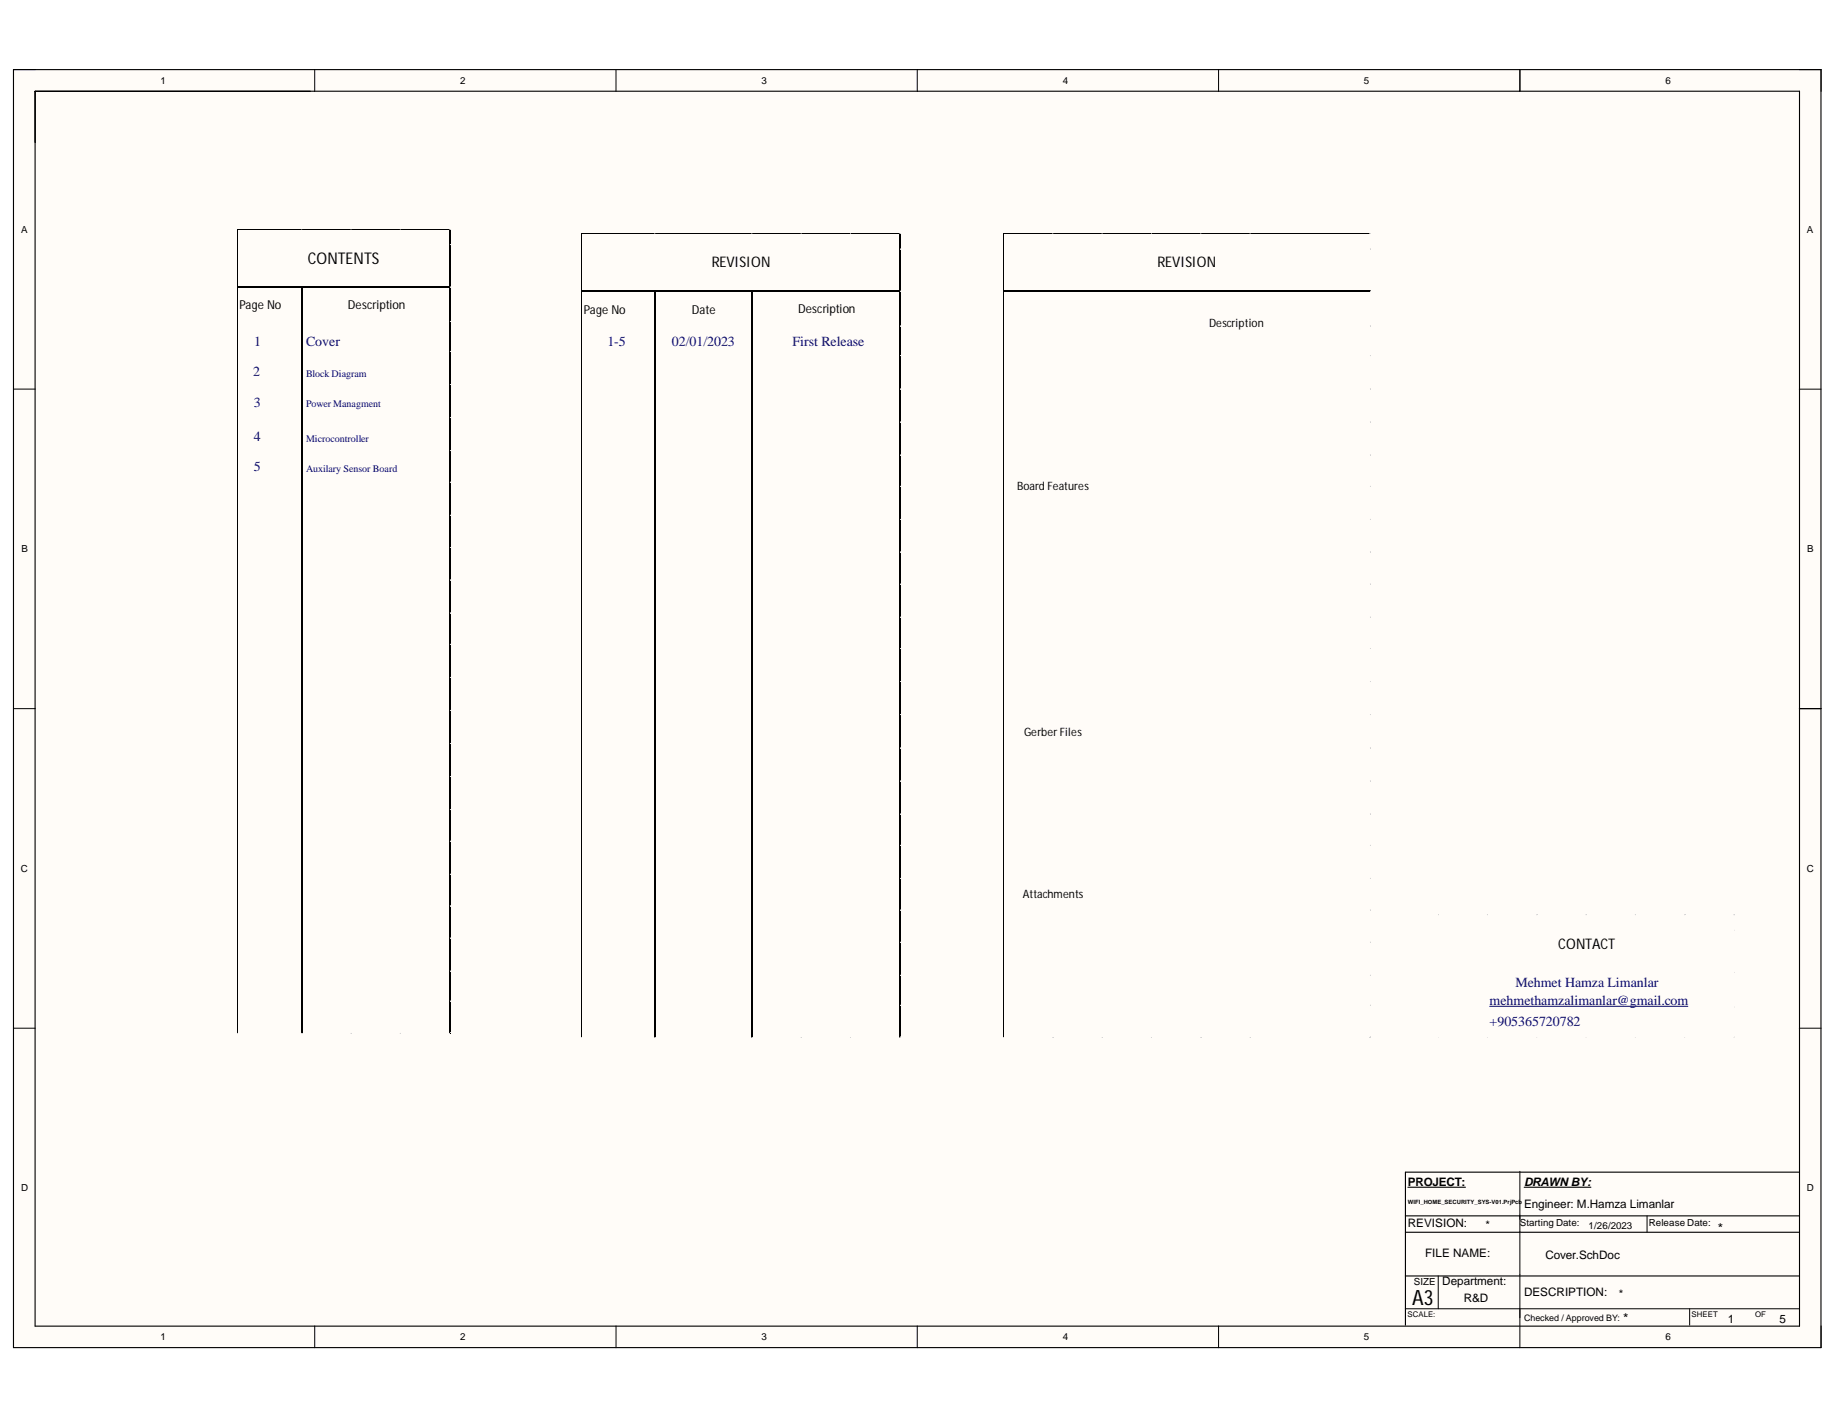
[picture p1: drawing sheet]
<svg xmlns="http://www.w3.org/2000/svg" width="279mm" height="216mm" viewBox="0 0 279 216" stroke-linecap="round" stroke-linejoin="round" font-family="sans-serif">
<defs><g id="words">
<text font-size="3.2" x="214.8" y="198.3">A3</text>
<text font-size="2.5" x="46.8" y="40.1">CONTENTS</text>
<g font-size="2.2">
<text x="108.3" y="40.6">REVISION</text>
<text x="176.1" y="40.6">REVISION</text>
<text x="237" y="144.2">CONTACT</text>
</g>
<g font-size="2.1" fill="#000080">
<text x="38.7" y="52.6">1</text>
<text x="46.5" y="52.6">Cover</text>
<text x="92.4" y="52.6">1-5</text>
<text x="102.2" y="52.6">02/01/2023</text>
<text x="120.5" y="52.6">First Release</text>
<text x="38.5" y="57.2">2</text>
<text x="38.6" y="61.8">3</text>
<text x="38.6" y="67.1">4</text>
<text x="38.6" y="71.6">5</text>
<text x="226.6" y="152.7">mehmethamzalimanlar@gmail.com</text>
<text x="230.5" y="150.1">Mehmet Hamza Limanlar</text>
<text x="226.6" y="156">+905365720782</text>
</g>
<g font-size="2.1">
<text x="261.3" y="187.4">*</text>
<text x="246.9" y="201.2">*</text>
</g>
<g font-size="1.9">
<text x="36.4" y="47">Page No</text>
<text x="52.9" y="46.9">Description</text>
<text x="88.8" y="47.7">Page No</text>
<text x="105.2" y="47.7">Date</text>
<text x="121.4" y="47.5">Description</text>
</g>
<g font-size="1.8">
<text x="183.9" y="49.8">Description</text>
<text x="154.7" y="74.6">Board Features</text>
<text x="155.8" y="111.8">GerberFiles</text>
<text x="155.5" y="136.5">Attachments</text>
<text x="214.1" y="180.3">PROJECT:</text>
<text x="231.8" y="180.3">DRAWN BY:</text>
<text x="231.8" y="183.6">Engineer: M.Hamza Limanlar</text>
<text x="214.1" y="186.6">REVISION:</text>
<text x="216.8" y="191.1">FILE NAME:</text>
<text x="225.9" y="186.8">*</text>
<text x="235.1" y="191.4">Cover.SchDoc</text>
<text x="219.4" y="195.4">Department:</text>
<text x="222.6" y="198">R&amp;D</text>
<text x="231.8" y="197">DESCRIPTION:</text>
<text x="246.2" y="197.3">*</text>
<text x="262.8" y="201.1">1</text>
<text x="270.7" y="201.1">5</text>
</g>
<g font-size="1.5">
<text x="24.4" y="12.7">1</text>
<text x="70" y="12.7">2</text>
<text x="115.8" y="12.7">3</text>
<text x="161.7" y="12.7">4</text>
<text x="207.5" y="12.7">5</text>
<text x="253.3" y="12.7">6</text>
<text x="3.2" y="35.4">A</text>
<text x="274.8" y="35.4">A</text>
<text x="3.3" y="84">B</text>
<text x="274.8" y="84">B</text>
<text x="3.2" y="132.5">C</text>
<text x="274.8" y="132.5">C</text>
<text x="3.2" y="181.1">D</text>
<text x="274.8" y="181.1">D</text>
<text x="231.2" y="186.4">Starting Date:</text>
<text x="241.6" y="186.9">1/26/2023</text>
<text x="250.8" y="186.4">Release Date:</text>
<text x="215.1" y="195.3">SIZE</text>
<text x="24.4" y="203.8">1</text>
<text x="70" y="203.8">2</text>
<text x="115.8" y="203.8">3</text>
<text x="161.7" y="203.8">4</text>
<text x="207.5" y="203.8">5</text>
<text x="253.3" y="203.8">6</text>
</g>
<g font-size="1.5" fill="#000080">
<text x="46.5" y="57.3">Block Diagram</text>
<text x="46.5" y="61.9">Power Managment</text>
<text x="46.5" y="67.2">Microcontroller</text>
<text x="46.5" y="71.7">Auxilary Sensor Board</text>
</g>
<text font-size="1.4" x="231.8" y="200.9">Checked / Approved BY:</text>
<g font-size="1.2">
<text x="214.1" y="200.2">SCALE:</text>
<text x="257.3" y="200.2">SHEET</text>
<text x="266.9" y="200.2">OF</text>
</g>
<text font-size=".9" x="214.1" y="183.1">WIFI_HOME_SECURITY_SYS-V01.PrjPcb</text>
</g></defs>
<g fill="#fffcf8">
<path d="M2.1 10.6h274.9v194.3h-274.9z" fill-rule="evenodd"/>
<path d="M5.4 13.9h268.3v187.7h-268.3z" fill-rule="evenodd"/>
</g>
<g fill="none" stroke="#000" stroke-width=".15">
<path d="M2 10.6h3.4M47.9 10.6v3.3M93.7 10.6v3.3M139.5 10.6v3.3M185.3 10.6v3.3M231.2 10.6v3.3M273.7 10.6h3.3v3.3M2 59.2h3.4M273.7 59.2h3.3M2 107.7h3.4M273.7 107.7h3.3M2 156.3h3.4"/>
<path d="M273.7 156.3h3.3M231.2 178.1v23.4M213.8 199h59.8M218.7 194v5M250.5 184.9v2.5M257 199v2.5M47.9 201.6v3.3M93.7 201.6v3.3M139.5 201.6v3.3M185.3 201.6v3.3M231.2 201.6v3.3M277 201.6v3.3"/>
</g>
<path d="M2.1 10.6h274.9v194.3h-274.9zM5.3 13.9h268.4v187.7h-268.4zM5.3 13.9v7.7M231.2 10.6v3.3M273.7 107.7h3.3M273.6 178.2h-59.8v23.3M213.8 184.9h59.8M213.8 187.4h59.8M213.8 194h59.8M214.1 180.5h8.8M231.8 180.5h10.2" fill="none" stroke="#000" stroke-width=".17"/>
<path d="M36.1 34.8v.1" fill="none" stroke="#d4d4d4" stroke-width=".15"/>
<path d="M36.1 34.8l.1 .1z" fill="#d4d4d4"/>
<path d="M36.2 34.9h32.3" fill="none" stroke="#000" stroke-width=".17"/>
<path d="M68.4 34.8v.1" fill="none" stroke="#d4d4d4" stroke-width=".15"/>
<path d="M68.4 34.8l.1 .1z" fill="#d4d4d4"/>
<path d="M45.9 34.8v.1" fill="none" stroke="#d4d4d4" stroke-width=".15"/>
<path d="M45.9 34.8l.1 .1z" fill="#d4d4d4"/>
<path d="M36.2 43.6h32.3M45.9 43.7v113.4" fill="none" stroke="#000" stroke-width=".23"/>
<path d="M36.1 34.8v122.3" fill="none" stroke="#000" stroke-width=".17"/>
<path d="M53.4 34.8v.1" fill="none" stroke="#d4d4d4" stroke-width=".15"/>
<path d="M53.4 34.8l.1 .1z" fill="#d4d4d4"/>
<path d="M60.9 34.8v.1" fill="none" stroke="#d4d4d4" stroke-width=".15"/>
<path d="M60.9 34.8l.1 .1z" fill="#d4d4d4"/>
<path d="M68.4 35v122.1" fill="none" stroke="#000" stroke-width=".23"/>
<path d="M36.1 157.1v.1" fill="none" stroke="#d4d4d4" stroke-width=".15"/>
<path d="M36.1 157.1l.1 .1z" fill="#d4d4d4"/>
<path d="M45.9 157.1v.1" fill="none" stroke="#d4d4d4" stroke-width=".15"/>
<path d="M45.9 157.1l.1 .1z" fill="#d4d4d4"/>
<path d="M53.4 157.1v.1" fill="none" stroke="#d4d4d4" stroke-width=".15"/>
<path d="M53.4 157.1l.1 .1z" fill="#d4d4d4"/>
<path d="M60.9 157.1v.1" fill="none" stroke="#d4d4d4" stroke-width=".15"/>
<path d="M60.9 157.1l.1 .1z" fill="#d4d4d4"/>
<path d="M68.4 157.1v.1" fill="none" stroke="#d4d4d4" stroke-width=".15"/>
<path d="M68.4 157.1l.1 .1z" fill="#d4d4d4"/>
<path d="M68.5 34.9h.1" fill="none" stroke="#d4d4d4" stroke-width=".15"/>
<path d="M68.5 34.9v.1z" fill="#d4d4d4"/>
<path d="M68.5 37.2h.1" fill="none" stroke="#d4d4d4" stroke-width=".15"/>
<path d="M68.5 37.2v.1z" fill="#d4d4d4"/>
<path d="M68.5 43.6h.1" fill="none" stroke="#d4d4d4" stroke-width=".15"/>
<path d="M68.5 43.6v.1z" fill="#d4d4d4"/>
<path d="M68.5 48.9h.1" fill="none" stroke="#d4d4d4" stroke-width=".15"/>
<path d="M68.5 48.9v.1z" fill="#d4d4d4"/>
<path d="M68.5 53.4h.1" fill="none" stroke="#d4d4d4" stroke-width=".15"/>
<path d="M68.5 53.4v.2z" fill="#d4d4d4"/>
<path d="M68.5 58.5h.1" fill="none" stroke="#d4d4d4" stroke-width=".15"/>
<path d="M68.5 58.5v.1z" fill="#d4d4d4"/>
<path d="M68.5 63.5h.1" fill="none" stroke="#d4d4d4" stroke-width=".15"/>
<path d="M68.5 63.5v.1z" fill="#d4d4d4"/>
<path d="M68.5 68.5h.1" fill="none" stroke="#d4d4d4" stroke-width=".15"/>
<path d="M68.5 68.5v.1z" fill="#d4d4d4"/>
<path d="M68.5 73.3h.1" fill="none" stroke="#d4d4d4" stroke-width=".15"/>
<path d="M68.5 73.3v.1z" fill="#d4d4d4"/>
<path d="M68.5 78.3h.1" fill="none" stroke="#d4d4d4" stroke-width=".15"/>
<path d="M68.5 78.3v.1z" fill="#d4d4d4"/>
<path d="M68.5 83.2h.1" fill="none" stroke="#d4d4d4" stroke-width=".15"/>
<path d="M68.5 83.2v.2z" fill="#d4d4d4"/>
<path d="M68.5 88.1h.1" fill="none" stroke="#d4d4d4" stroke-width=".15"/>
<path d="M68.5 88.1v.2z" fill="#d4d4d4"/>
<path d="M68.5 93.2h.1" fill="none" stroke="#d4d4d4" stroke-width=".15"/>
<path d="M68.5 93.2v.1z" fill="#d4d4d4"/>
<path d="M68.5 98h.1" fill="none" stroke="#d4d4d4" stroke-width=".15"/>
<path d="M68.5 98v.1z" fill="#d4d4d4"/>
<path d="M68.5 103h.1" fill="none" stroke="#d4d4d4" stroke-width=".15"/>
<path d="M68.5 103v.1z" fill="#d4d4d4"/>
<path d="M68.5 108h.1" fill="none" stroke="#d4d4d4" stroke-width=".15"/>
<path d="M68.5 108v.1z" fill="#d4d4d4"/>
<path d="M68.5 113h.1" fill="none" stroke="#d4d4d4" stroke-width=".15"/>
<path d="M68.5 113v.2z" fill="#d4d4d4"/>
<path d="M68.5 118.1h.1" fill="none" stroke="#d4d4d4" stroke-width=".15"/>
<path d="M68.5 118.1v.1z" fill="#d4d4d4"/>
<path d="M68.5 123.1h.1" fill="none" stroke="#d4d4d4" stroke-width=".15"/>
<path d="M68.5 123.1v.1z" fill="#d4d4d4"/>
<path d="M68.5 127.9h.1" fill="none" stroke="#d4d4d4" stroke-width=".15"/>
<path d="M68.5 127.9v.1z" fill="#d4d4d4"/>
<path d="M68.5 132.9h.1" fill="none" stroke="#d4d4d4" stroke-width=".15"/>
<path d="M68.5 132.9v.1z" fill="#d4d4d4"/>
<path d="M68.5 137.7h.1" fill="none" stroke="#d4d4d4" stroke-width=".15"/>
<path d="M68.5 137.7v.1z" fill="#d4d4d4"/>
<path d="M68.5 142.6h.1" fill="none" stroke="#d4d4d4" stroke-width=".15"/>
<path d="M68.5 142.6v.1z" fill="#d4d4d4"/>
<path d="M68.5 147.6h.1" fill="none" stroke="#d4d4d4" stroke-width=".15"/>
<path d="M68.5 147.6v.2z" fill="#d4d4d4"/>
<path d="M68.5 152.2h.1" fill="none" stroke="#d4d4d4" stroke-width=".15"/>
<path d="M68.5 152.2v.1z" fill="#d4d4d4"/>
<path d="M68.5 157h.1" fill="none" stroke="#d4d4d4" stroke-width=".15"/>
<path d="M68.5 157v.1z" fill="#d4d4d4"/>
<path d="M88.4 35.4v.1" fill="none" stroke="#d4d4d4" stroke-width=".15"/>
<path d="M88.4 35.4l.2 .1z" fill="#d4d4d4"/>
<path d="M88.6 35.5h48.4" fill="none" stroke="#000" stroke-width=".17"/>
<path d="M136.9 35.4v.1" fill="none" stroke="#d4d4d4" stroke-width=".15"/>
<path d="M136.9 35.4l.1 .1z" fill="#d4d4d4"/>
<path d="M99.6 35.4v.1" fill="none" stroke="#d4d4d4" stroke-width=".15"/>
<path d="M99.6 35.4l.1 .1z" fill="#d4d4d4"/>
<path d="M114.3 35.4v.1" fill="none" stroke="#d4d4d4" stroke-width=".15"/>
<path d="M114.3 35.4l.2 .1z" fill="#d4d4d4"/>
<path d="M88.6 44.2h48.4M99.6 44.4v113.3M114.3 44.4v113.3" fill="none" stroke="#000" stroke-width=".23"/>
<path d="M88.5 35.4v122.3" fill="none" stroke="#000" stroke-width=".17"/>
<path d="M121.9 35.4v.1" fill="none" stroke="#d4d4d4" stroke-width=".15"/>
<path d="M121.9 35.4l.1 .1z" fill="#d4d4d4"/>
<path d="M129.4 35.4v.1" fill="none" stroke="#d4d4d4" stroke-width=".15"/>
<path d="M129.4 35.4l.1 .1z" fill="#d4d4d4"/>
<path d="M136.9 35.6v122.1" fill="none" stroke="#000" stroke-width=".23"/>
<path d="M88.4 157.7v.1" fill="none" stroke="#d4d4d4" stroke-width=".15"/>
<path d="M88.4 157.7l.2 .1z" fill="#d4d4d4"/>
<path d="M99.6 157.7v.1" fill="none" stroke="#d4d4d4" stroke-width=".15"/>
<path d="M99.6 157.7l.1 .1z" fill="#d4d4d4"/>
<path d="M114.3 157.7v.1" fill="none" stroke="#d4d4d4" stroke-width=".15"/>
<path d="M114.3 157.7l.2 .1z" fill="#d4d4d4"/>
<path d="M121.9 157.7v.1" fill="none" stroke="#d4d4d4" stroke-width=".15"/>
<path d="M121.9 157.7l.1 .1z" fill="#d4d4d4"/>
<path d="M129.4 157.7v.1" fill="none" stroke="#d4d4d4" stroke-width=".15"/>
<path d="M129.4 157.7l.1 .1z" fill="#d4d4d4"/>
<path d="M136.9 157.7v.1" fill="none" stroke="#d4d4d4" stroke-width=".15"/>
<path d="M136.9 157.7l.1 .1z" fill="#d4d4d4"/>
<path d="M137 35.5h.1" fill="none" stroke="#d4d4d4" stroke-width=".15"/>
<path d="M137 35.5v.1z" fill="#d4d4d4"/>
<path d="M137 37.8h.1" fill="none" stroke="#d4d4d4" stroke-width=".15"/>
<path d="M137 37.8v.1z" fill="#d4d4d4"/>
<path d="M137 44.2h.1" fill="none" stroke="#d4d4d4" stroke-width=".15"/>
<path d="M137 44.2v.2z" fill="#d4d4d4"/>
<path d="M137 49.5h.1" fill="none" stroke="#d4d4d4" stroke-width=".15"/>
<path d="M137 49.5v.1z" fill="#d4d4d4"/>
<path d="M137 54.1h.1" fill="none" stroke="#d4d4d4" stroke-width=".15"/>
<path d="M137 54.1v.1z" fill="#d4d4d4"/>
<path d="M137 59.1h.1" fill="none" stroke="#d4d4d4" stroke-width=".15"/>
<path d="M137 59.1v.1z" fill="#d4d4d4"/>
<path d="M137 64.1h.1" fill="none" stroke="#d4d4d4" stroke-width=".15"/>
<path d="M137 64.1v.1z" fill="#d4d4d4"/>
<path d="M137 69.1h.1" fill="none" stroke="#d4d4d4" stroke-width=".15"/>
<path d="M137 69.1v.2z" fill="#d4d4d4"/>
<path d="M137 73.9h.1" fill="none" stroke="#d4d4d4" stroke-width=".15"/>
<path d="M137 73.9v.2z" fill="#d4d4d4"/>
<path d="M137 79h.1" fill="none" stroke="#d4d4d4" stroke-width=".15"/>
<path d="M137 79v.1z" fill="#d4d4d4"/>
<path d="M137 83.9h.1" fill="none" stroke="#d4d4d4" stroke-width=".15"/>
<path d="M137 83.9v.1z" fill="#d4d4d4"/>
<path d="M137 88.8h.1" fill="none" stroke="#d4d4d4" stroke-width=".15"/>
<path d="M137 88.8v.1z" fill="#d4d4d4"/>
<path d="M137 93.8h.1" fill="none" stroke="#d4d4d4" stroke-width=".15"/>
<path d="M137 93.8v.1z" fill="#d4d4d4"/>
<path d="M137 98.6h.1" fill="none" stroke="#d4d4d4" stroke-width=".15"/>
<path d="M137 98.6v.1z" fill="#d4d4d4"/>
<path d="M137 103.6h.1" fill="none" stroke="#d4d4d4" stroke-width=".15"/>
<path d="M137 103.6v.1z" fill="#d4d4d4"/>
<path d="M137 108.6h.1" fill="none" stroke="#d4d4d4" stroke-width=".15"/>
<path d="M137 108.6v.2z" fill="#d4d4d4"/>
<path d="M137 113.7h.1" fill="none" stroke="#d4d4d4" stroke-width=".15"/>
<path d="M137 113.7v.1z" fill="#d4d4d4"/>
<path d="M137 118.7h.1" fill="none" stroke="#d4d4d4" stroke-width=".15"/>
<path d="M137 118.7v.1z" fill="#d4d4d4"/>
<path d="M137 123.7h.1" fill="none" stroke="#d4d4d4" stroke-width=".15"/>
<path d="M137 123.7v.1z" fill="#d4d4d4"/>
<path d="M137 128.5h.1" fill="none" stroke="#d4d4d4" stroke-width=".15"/>
<path d="M137 128.5v.1z" fill="#d4d4d4"/>
<path d="M137 133.5h.1" fill="none" stroke="#d4d4d4" stroke-width=".15"/>
<path d="M137 133.5v.2z" fill="#d4d4d4"/>
<path d="M137 138.3h.1" fill="none" stroke="#d4d4d4" stroke-width=".15"/>
<path d="M137 138.3v.2z" fill="#d4d4d4"/>
<path d="M137 143.2h.1" fill="none" stroke="#d4d4d4" stroke-width=".15"/>
<path d="M137 143.2v.2z" fill="#d4d4d4"/>
<path d="M137 148.3h.1" fill="none" stroke="#d4d4d4" stroke-width=".15"/>
<path d="M137 148.3v.1z" fill="#d4d4d4"/>
<path d="M137 152.8h.1" fill="none" stroke="#d4d4d4" stroke-width=".15"/>
<path d="M137 152.8v.1z" fill="#d4d4d4"/>
<path d="M137 157.6h.1" fill="none" stroke="#d4d4d4" stroke-width=".15"/>
<path d="M137 157.6v.1z" fill="#d4d4d4"/>
<path d="M152.6 35.4v.1" fill="none" stroke="#d4d4d4" stroke-width=".15"/>
<path d="M152.6 35.4l.1 .1z" fill="#d4d4d4"/>
<path d="M152.7 35.5h55.7" fill="none" stroke="#000" stroke-width=".17"/>
<path d="M208.3 35.4v.1" fill="none" stroke="#d4d4d4" stroke-width=".15"/>
<path d="M208.3 35.4l.1 .1z" fill="#d4d4d4"/>
<path d="M167.6 35.4v.1" fill="none" stroke="#d4d4d4" stroke-width=".15"/>
<path d="M167.6 35.4l.1 .1z" fill="#d4d4d4"/>
<path d="M152.7 44.2h55.7" fill="none" stroke="#000" stroke-width=".23"/>
<path d="M152.7 35.4v122.3" fill="none" stroke="#000" stroke-width=".17"/>
<path d="M160.1 35.4v.1" fill="none" stroke="#d4d4d4" stroke-width=".15"/>
<path d="M160.1 35.4l.1 .1z" fill="#d4d4d4"/>
<path d="M175.1 35.4v.1" fill="none" stroke="#d4d4d4" stroke-width=".15"/>
<path d="M175.1 35.4l.1 .1z" fill="#d4d4d4"/>
<path d="M182.6 35.4v.1" fill="none" stroke="#d4d4d4" stroke-width=".15"/>
<path d="M182.6 35.4l.1 .1z" fill="#d4d4d4"/>
<path d="M190.1 35.4v.1" fill="none" stroke="#d4d4d4" stroke-width=".15"/>
<path d="M190.1 35.4l.2 .1z" fill="#d4d4d4"/>
<path d="M152.6 157.7v.1" fill="none" stroke="#d4d4d4" stroke-width=".15"/>
<path d="M152.6 157.7l.1 .1z" fill="#d4d4d4"/>
<path d="M160.1 157.7v.1" fill="none" stroke="#d4d4d4" stroke-width=".15"/>
<path d="M160.1 157.7l.1 .1z" fill="#d4d4d4"/>
<path d="M167.6 157.7v.1" fill="none" stroke="#d4d4d4" stroke-width=".15"/>
<path d="M167.6 157.7l.1 .1z" fill="#d4d4d4"/>
<path d="M175.1 157.7v.1" fill="none" stroke="#d4d4d4" stroke-width=".15"/>
<path d="M175.1 157.7l.1 .1z" fill="#d4d4d4"/>
<path d="M182.6 157.7v.1" fill="none" stroke="#d4d4d4" stroke-width=".15"/>
<path d="M182.6 157.7l.1 .1z" fill="#d4d4d4"/>
<path d="M190.1 157.7v.1" fill="none" stroke="#d4d4d4" stroke-width=".15"/>
<path d="M190.1 157.7l.2 .1z" fill="#d4d4d4"/>
<path d="M208.3 157.7v.1" fill="none" stroke="#d4d4d4" stroke-width=".15"/>
<path d="M208.3 157.7l.1 .1z" fill="#d4d4d4"/>
<path d="M208.4 35.5h.1" fill="none" stroke="#d4d4d4" stroke-width=".15"/>
<path d="M208.4 35.5l.1 .1z" fill="#d4d4d4"/>
<path d="M208.4 37.8h.1" fill="none" stroke="#d4d4d4" stroke-width=".15"/>
<path d="M208.4 37.8l.1 .1z" fill="#d4d4d4"/>
<path d="M208.4 44.2h.1" fill="none" stroke="#d4d4d4" stroke-width=".15"/>
<path d="M208.4 44.2l.1 .2z" fill="#d4d4d4"/>
<path d="M208.4 49.5h.1" fill="none" stroke="#d4d4d4" stroke-width=".15"/>
<path d="M208.4 49.5l.1 .1z" fill="#d4d4d4"/>
<path d="M208.4 54.1h.1" fill="none" stroke="#d4d4d4" stroke-width=".15"/>
<path d="M208.4 54.1l.1 .1z" fill="#d4d4d4"/>
<path d="M208.4 59.1h.1" fill="none" stroke="#d4d4d4" stroke-width=".15"/>
<path d="M208.4 59.1l.1 .1z" fill="#d4d4d4"/>
<path d="M208.4 64.1h.1" fill="none" stroke="#d4d4d4" stroke-width=".15"/>
<path d="M208.4 64.1l.1 .1z" fill="#d4d4d4"/>
<path d="M208.4 69.1h.1" fill="none" stroke="#d4d4d4" stroke-width=".15"/>
<path d="M208.4 69.1l.1 .2z" fill="#d4d4d4"/>
<path d="M208.4 73.9h.1" fill="none" stroke="#d4d4d4" stroke-width=".15"/>
<path d="M208.4 73.9l.1 .2z" fill="#d4d4d4"/>
<path d="M208.4 79h.1" fill="none" stroke="#d4d4d4" stroke-width=".15"/>
<path d="M208.4 79l.1 .1z" fill="#d4d4d4"/>
<path d="M208.4 83.9h.1" fill="none" stroke="#d4d4d4" stroke-width=".15"/>
<path d="M208.4 83.9l.1 .1z" fill="#d4d4d4"/>
<path d="M208.4 88.8h.1" fill="none" stroke="#d4d4d4" stroke-width=".15"/>
<path d="M208.4 88.8l.1 .1z" fill="#d4d4d4"/>
<path d="M208.4 93.8h.1" fill="none" stroke="#d4d4d4" stroke-width=".15"/>
<path d="M208.4 93.8l.1 .1z" fill="#d4d4d4"/>
<path d="M208.4 98.6h.1" fill="none" stroke="#d4d4d4" stroke-width=".15"/>
<path d="M208.4 98.6l.1 .1z" fill="#d4d4d4"/>
<path d="M208.4 103.6h.1" fill="none" stroke="#d4d4d4" stroke-width=".15"/>
<path d="M208.4 103.6l.1 .1z" fill="#d4d4d4"/>
<path d="M208.4 108.6h.1" fill="none" stroke="#d4d4d4" stroke-width=".15"/>
<path d="M208.4 108.6l.1 .2z" fill="#d4d4d4"/>
<path d="M208.4 113.7h.1" fill="none" stroke="#d4d4d4" stroke-width=".15"/>
<path d="M208.4 113.7l.1 .1z" fill="#d4d4d4"/>
<path d="M208.4 118.7h.1" fill="none" stroke="#d4d4d4" stroke-width=".15"/>
<path d="M208.4 118.7l.1 .1z" fill="#d4d4d4"/>
<path d="M208.4 123.7h.1" fill="none" stroke="#d4d4d4" stroke-width=".15"/>
<path d="M208.4 123.7l.1 .1z" fill="#d4d4d4"/>
<path d="M208.4 128.5h.1" fill="none" stroke="#d4d4d4" stroke-width=".15"/>
<path d="M208.4 128.5l.1 .1z" fill="#d4d4d4"/>
<path d="M208.4 133.5h.1" fill="none" stroke="#d4d4d4" stroke-width=".15"/>
<path d="M208.4 133.5l.1 .2z" fill="#d4d4d4"/>
<path d="M208.4 138.3h.1" fill="none" stroke="#d4d4d4" stroke-width=".15"/>
<path d="M208.4 138.3l.1 .2z" fill="#d4d4d4"/>
<path d="M208.4 143.2h.1" fill="none" stroke="#d4d4d4" stroke-width=".15"/>
<path d="M208.4 143.2l.1 .2z" fill="#d4d4d4"/>
<path d="M208.4 148.3h.1" fill="none" stroke="#d4d4d4" stroke-width=".15"/>
<path d="M208.4 148.3l.1 .1z" fill="#d4d4d4"/>
<path d="M208.4 152.8h.1" fill="none" stroke="#d4d4d4" stroke-width=".15"/>
<path d="M208.4 152.8l.1 .1z" fill="#d4d4d4"/>
<path d="M208.4 157.6h.1" fill="none" stroke="#d4d4d4" stroke-width=".15"/>
<path d="M208.4 157.6l.1 .1z" fill="#d4d4d4"/>
<path d="M218.7 139v.1" fill="none" stroke="#d4d4d4" stroke-width=".15"/>
<path d="M218.7 139l.2 .1z" fill="#d4d4d4"/>
<path d="M263.7 139v.1" fill="none" stroke="#d4d4d4" stroke-width=".15"/>
<path d="M263.7 139l.1 .1z" fill="#d4d4d4"/>
<path d="M226.2 139v.1" fill="none" stroke="#d4d4d4" stroke-width=".15"/>
<path d="M226.2 139l.2 .1z" fill="#d4d4d4"/>
<path d="M233.7 139v.1" fill="none" stroke="#d4d4d4" stroke-width=".15"/>
<path d="M233.7 139l.2 .1z" fill="#d4d4d4"/>
<path d="M241.2 139v.1" fill="none" stroke="#d4d4d4" stroke-width=".15"/>
<path d="M241.2 139l.2 .1z" fill="#d4d4d4"/>
<path d="M248.7 139v.1" fill="none" stroke="#d4d4d4" stroke-width=".15"/>
<path d="M248.7 139l.1 .1z" fill="#d4d4d4"/>
<path d="M256.2 139v.1" fill="none" stroke="#d4d4d4" stroke-width=".15"/>
<path d="M256.2 139l.1 .1z" fill="#d4d4d4"/>
<path d="M218.7 157.8h.1" fill="none" stroke="#d4d4d4" stroke-width=".15"/>
<path d="M218.7 157.8h.2z" fill="#d4d4d4"/>
<path d="M226.2 157.8h.1" fill="none" stroke="#d4d4d4" stroke-width=".15"/>
<path d="M226.2 157.8h.2z" fill="#d4d4d4"/>
<path d="M233.7 157.8h.1" fill="none" stroke="#d4d4d4" stroke-width=".15"/>
<path d="M233.7 157.8h.2z" fill="#d4d4d4"/>
<path d="M241.2 157.8h.1" fill="none" stroke="#d4d4d4" stroke-width=".15"/>
<path d="M241.2 157.8h.2z" fill="#d4d4d4"/>
<path d="M248.7 157.8h.1" fill="none" stroke="#d4d4d4" stroke-width=".15"/>
<path d="M248.7 157.8h.1z" fill="#d4d4d4"/>
<path d="M256.2 157.8h.1" fill="none" stroke="#d4d4d4" stroke-width=".15"/>
<path d="M256.2 157.8h.1z" fill="#d4d4d4"/>
<path d="M263.7 157.8h.1" fill="none" stroke="#d4d4d4" stroke-width=".15"/>
<path d="M263.7 157.8h.1z" fill="#d4d4d4"/>
<path d="M263.8 139.1h.1" fill="none" stroke="#d4d4d4" stroke-width=".15"/>
<path d="M263.8 139.1l.1 .1z" fill="#d4d4d4"/>
<path d="M263.8 141.4h.1" fill="none" stroke="#d4d4d4" stroke-width=".15"/>
<path d="M263.8 141.4l.1 .2z" fill="#d4d4d4"/>
<path d="M263.8 147.9h.1" fill="none" stroke="#d4d4d4" stroke-width=".15"/>
<path d="M263.8 147.9l.1 .1z" fill="#d4d4d4"/>
<path d="M263.8 153.1h.1" fill="none" stroke="#d4d4d4" stroke-width=".15"/>
<path d="M263.8 153.1l.1 .1z" fill="#d4d4d4"/>
<path d="M263.8 157.7h.1" fill="none" stroke="#d4d4d4" stroke-width=".15"/>
<path d="M263.8 157.7l.1 .1z" fill="#d4d4d4"/>
<path d="M226.6 153h30.1" fill="none" stroke="#000080" stroke-width=".15"/>
<use href="#words"/>
</svg>
